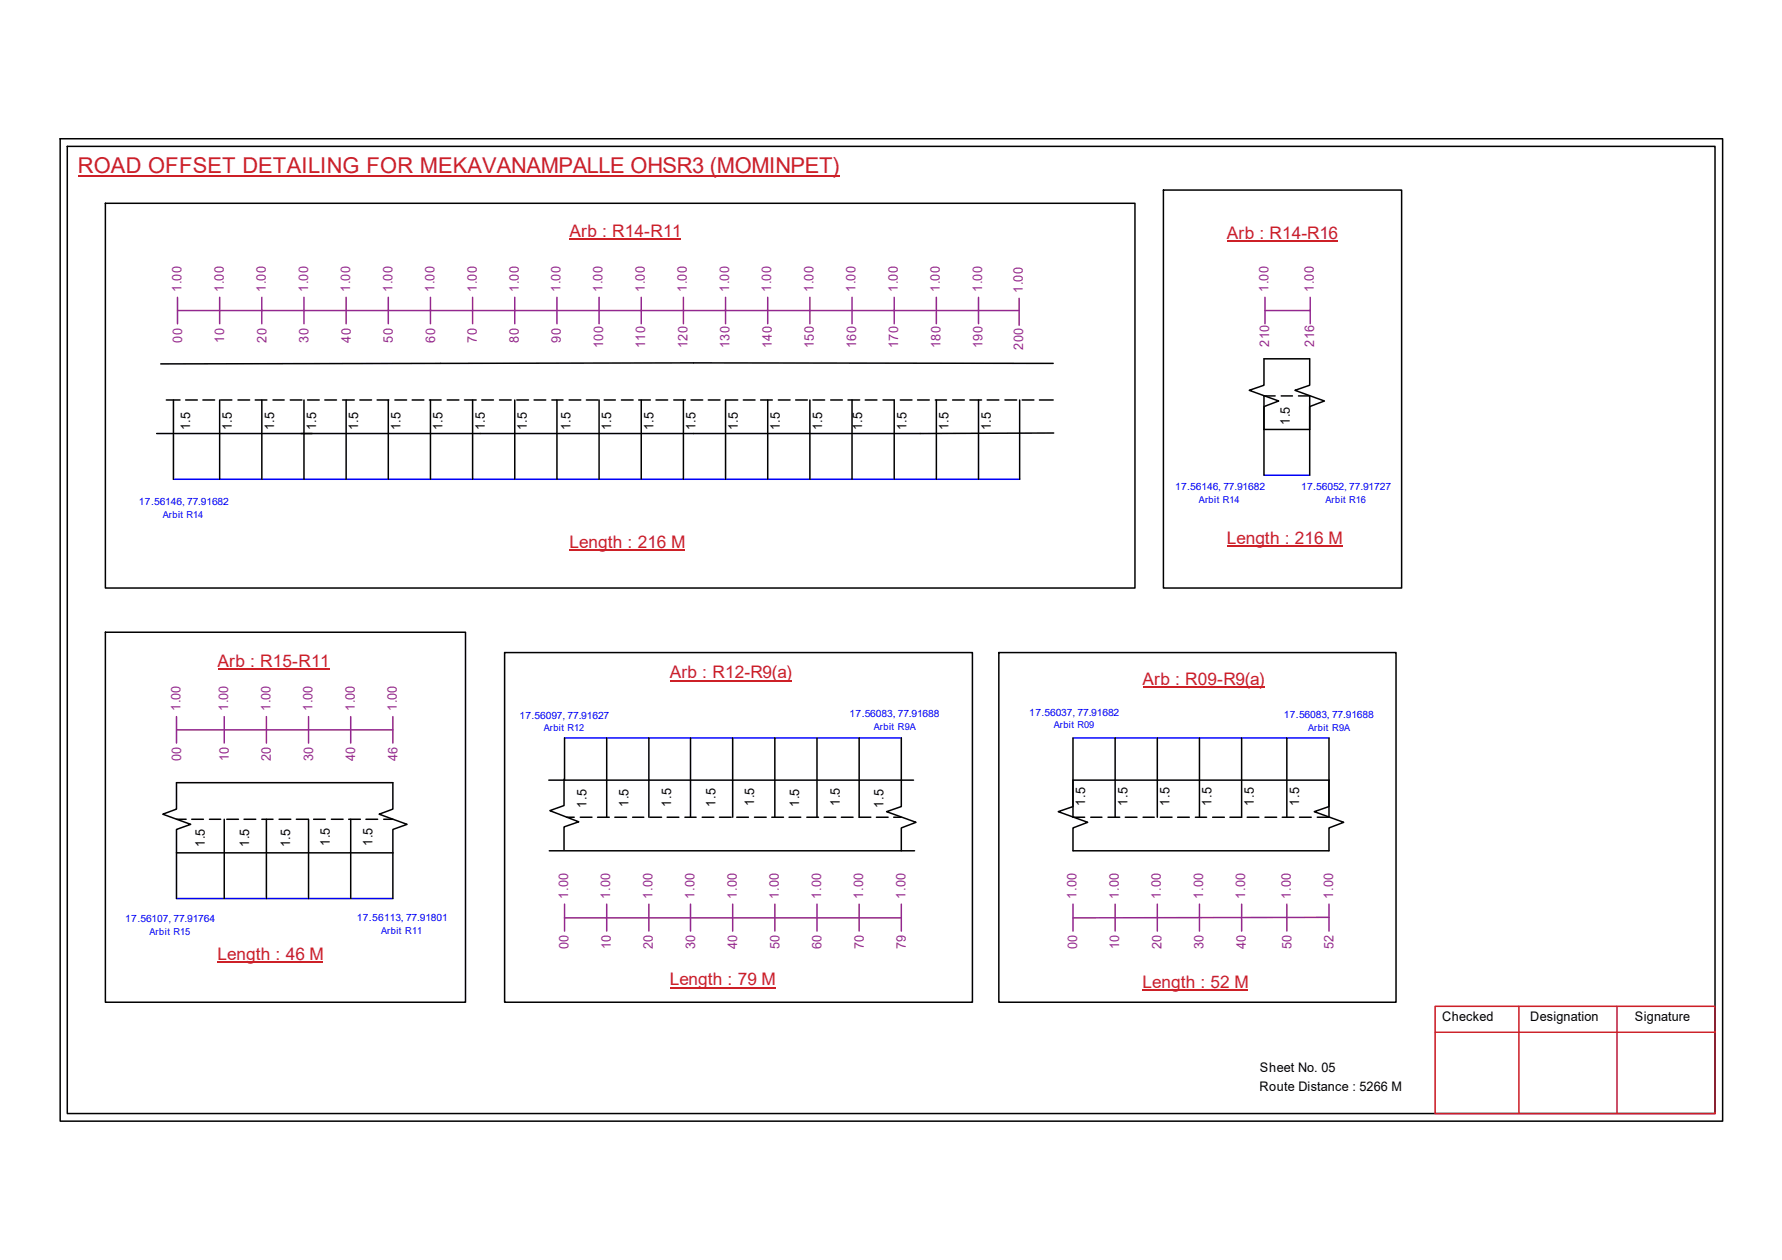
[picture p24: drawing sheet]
<svg xmlns="http://www.w3.org/2000/svg" width="297mm" height="210mm" viewBox="0 0 297 210" stroke-linecap="round" stroke-linejoin="round" font-family="sans-serif">
<defs><g id="words">
<text font-size="3.6" fill="#cd2027" x="13" y="28.9">ROAD OFFSET DETAILING FOR MEKAVANAMPALLE OHSR3 (MOMINPET)</text>
<g font-size="2.9" fill="#cd2027">
<text x="94.9" y="39.5">Arb : R14-R11</text>
<text x="204.5" y="39.9">Arb : R14-R16</text>
<text x="95" y="91.4">Length : 216 M</text>
<text x="204.5" y="90.7">Length : 216 M</text>
<text x="36.3" y="111.1">Arb : R15-R11</text>
<text x="111.6" y="113">Arb : R12-R9(a)</text>
<text x="190.5" y="114.1">Arb : R09-R9(a)</text>
<text x="36.3" y="159.9">Length : 46 M</text>
<text x="111.6" y="164.2">Length : 79 M</text>
<text x="190.5" y="164.5">Length : 52 M</text>
</g>
<g font-size="2.2" fill="#93278f">
<text x="30.3" y="48.6" transform="rotate(-90 30.3 48.6)">1.00</text>
<text x="37.3" y="48.6" transform="rotate(-90 37.3 48.6)">1.00</text>
<text x="44.3" y="48.6" transform="rotate(-90 44.3 48.6)">1.00</text>
<text x="51.3" y="48.6" transform="rotate(-90 51.3 48.6)">1.00</text>
<text x="58.4" y="48.6" transform="rotate(-90 58.4 48.6)">1.00</text>
<text x="65.4" y="48.6" transform="rotate(-90 65.4 48.6)">1.00</text>
<text x="72.4" y="48.6" transform="rotate(-90 72.4 48.6)">1.00</text>
<text x="79.5" y="48.6" transform="rotate(-90 79.5 48.6)">1.00</text>
<text x="86.5" y="48.6" transform="rotate(-90 86.5 48.6)">1.00</text>
<text x="93.4" y="48.6" transform="rotate(-90 93.4 48.6)">1.00</text>
<text x="100.5" y="48.6" transform="rotate(-90 100.5 48.6)">1.00</text>
<text x="107.5" y="48.6" transform="rotate(-90 107.5 48.6)">1.00</text>
<text x="114.5" y="48.6" transform="rotate(-90 114.5 48.6)">1.00</text>
<text x="121.5" y="48.6" transform="rotate(-90 121.5 48.6)">1.00</text>
<text x="128.6" y="48.6" transform="rotate(-90 128.6 48.6)">1.00</text>
<text x="135.6" y="48.6" transform="rotate(-90 135.6 48.6)">1.00</text>
<text x="142.6" y="48.6" transform="rotate(-90 142.6 48.6)">1.00</text>
<text x="149.6" y="48.6" transform="rotate(-90 149.6 48.6)">1.00</text>
<text x="156.7" y="48.6" transform="rotate(-90 156.7 48.6)">1.00</text>
<text x="163.7" y="48.6" transform="rotate(-90 163.7 48.6)">1.00</text>
<text x="170.5" y="48.8" transform="rotate(-90 170.5 48.8)">1.00</text>
<text x="211.5" y="48.6" transform="rotate(-90 211.5 48.6)">1.00</text>
<text x="219" y="48.6" transform="rotate(-90 219 48.6)">1.00</text>
<text x="30.3" y="57.1" transform="rotate(-90 30.3 57.1)">00</text>
<text x="37.4" y="57.1" transform="rotate(-90 37.4 57.1)">10</text>
<text x="44.4" y="57.1" transform="rotate(-90 44.4 57.1)">20</text>
<text x="51.4" y="57.1" transform="rotate(-90 51.4 57.1)">30</text>
<text x="58.5" y="57.1" transform="rotate(-90 58.5 57.1)">40</text>
<text x="65.5" y="57.1" transform="rotate(-90 65.5 57.1)">50</text>
<text x="72.5" y="57.1" transform="rotate(-90 72.5 57.1)">60</text>
<text x="79.5" y="57.1" transform="rotate(-90 79.5 57.1)">70</text>
<text x="86.5" y="57.1" transform="rotate(-90 86.5 57.1)">80</text>
<text x="93.5" y="57.1" transform="rotate(-90 93.5 57.1)">90</text>
<text x="100.5" y="58" transform="rotate(-90 100.5 58)">100</text>
<text x="107.6" y="58" transform="rotate(-90 107.6 58)">110</text>
<text x="114.6" y="58" transform="rotate(-90 114.6 58)">120</text>
<text x="121.6" y="58" transform="rotate(-90 121.6 58)">130</text>
<text x="128.6" y="58" transform="rotate(-90 128.6 58)">140</text>
<text x="135.7" y="58" transform="rotate(-90 135.7 58)">150</text>
<text x="142.7" y="58" transform="rotate(-90 142.7 58)">160</text>
<text x="149.7" y="58" transform="rotate(-90 149.7 58)">170</text>
<text x="156.8" y="58" transform="rotate(-90 156.8 58)">180</text>
<text x="163.8" y="58" transform="rotate(-90 163.8 58)">190</text>
<text x="170.6" y="58.3" transform="rotate(-90 170.6 58.3)">200</text>
<text x="211.5" y="57.7" transform="rotate(-90 211.5 57.7)">210</text>
<text x="219.1" y="57.7" transform="rotate(-90 219.1 57.7)">216</text>
<text x="30.1" y="118.4" transform="rotate(-90 30.1 118.4)">1.00</text>
<text x="38.1" y="118.4" transform="rotate(-90 38.1 118.4)">1.00</text>
<text x="45.1" y="118.4" transform="rotate(-90 45.1 118.4)">1.00</text>
<text x="52.1" y="118.4" transform="rotate(-90 52.1 118.4)">1.00</text>
<text x="59.1" y="118.4" transform="rotate(-90 59.1 118.4)">1.00</text>
<text x="66.2" y="118.4" transform="rotate(-90 66.2 118.4)">1.00</text>
<text x="30.2" y="126.8" transform="rotate(-90 30.2 126.8)">00</text>
<text x="38.1" y="126.8" transform="rotate(-90 38.1 126.8)">10</text>
<text x="45.2" y="126.8" transform="rotate(-90 45.2 126.8)">20</text>
<text x="52.2" y="126.8" transform="rotate(-90 52.2 126.8)">30</text>
<text x="59.2" y="126.8" transform="rotate(-90 59.2 126.8)">40</text>
<text x="66.2" y="126.8" transform="rotate(-90 66.2 126.8)">46</text>
<text x="94.7" y="149.7" transform="rotate(-90 94.7 149.7)">1.00</text>
<text x="101.7" y="149.7" transform="rotate(-90 101.7 149.7)">1.00</text>
<text x="108.8" y="149.7" transform="rotate(-90 108.8 149.7)">1.00</text>
<text x="115.8" y="149.7" transform="rotate(-90 115.8 149.7)">1.00</text>
<text x="122.8" y="149.7" transform="rotate(-90 122.8 149.7)">1.00</text>
<text x="129.8" y="149.7" transform="rotate(-90 129.8 149.7)">1.00</text>
<text x="136.9" y="149.7" transform="rotate(-90 136.9 149.7)">1.00</text>
<text x="143.9" y="149.7" transform="rotate(-90 143.9 149.7)">1.00</text>
<text x="150.9" y="149.7" transform="rotate(-90 150.9 149.7)">1.00</text>
<text x="179.4" y="149.7" transform="rotate(-90 179.4 149.7)">1.00</text>
<text x="186.5" y="149.7" transform="rotate(-90 186.5 149.7)">1.00</text>
<text x="193.5" y="149.7" transform="rotate(-90 193.5 149.7)">1.00</text>
<text x="200.5" y="149.7" transform="rotate(-90 200.5 149.7)">1.00</text>
<text x="207.6" y="149.7" transform="rotate(-90 207.6 149.7)">1.00</text>
<text x="215.2" y="149.7" transform="rotate(-90 215.2 149.7)">1.00</text>
<text x="222.2" y="149.7" transform="rotate(-90 222.2 149.7)">1.00</text>
<text x="94.8" y="158.2" transform="rotate(-90 94.8 158.2)">00</text>
<text x="101.8" y="158.2" transform="rotate(-90 101.8 158.2)">10</text>
<text x="108.8" y="158.2" transform="rotate(-90 108.8 158.2)">20</text>
<text x="115.9" y="158.2" transform="rotate(-90 115.9 158.2)">30</text>
<text x="122.9" y="158.2" transform="rotate(-90 122.9 158.2)">40</text>
<text x="129.9" y="158.2" transform="rotate(-90 129.9 158.2)">50</text>
<text x="136.9" y="158.2" transform="rotate(-90 136.9 158.2)">60</text>
<text x="144" y="158.2" transform="rotate(-90 144 158.2)">70</text>
<text x="151" y="158.2" transform="rotate(-90 151 158.2)">79</text>
<text x="179.5" y="158.2" transform="rotate(-90 179.5 158.2)">00</text>
<text x="186.6" y="158.2" transform="rotate(-90 186.6 158.2)">10</text>
<text x="193.6" y="158.2" transform="rotate(-90 193.6 158.2)">20</text>
<text x="200.6" y="158.2" transform="rotate(-90 200.6 158.2)">30</text>
<text x="207.6" y="158.2" transform="rotate(-90 207.6 158.2)">40</text>
<text x="215.3" y="158.2" transform="rotate(-90 215.3 158.2)">50</text>
<text x="222.3" y="158.2" transform="rotate(-90 222.3 158.2)">52</text>
</g>
<g font-size="2.2">
<text x="31.7" y="71.7" transform="rotate(-90 31.7 71.7)">1.5</text>
<text x="38.6" y="71.7" transform="rotate(-90 38.6 71.7)">1.5</text>
<text x="45.7" y="71.7" transform="rotate(-90 45.7 71.7)">1.5</text>
<text x="52.7" y="71.7" transform="rotate(-90 52.7 71.7)">1.5</text>
<text x="59.7" y="71.7" transform="rotate(-90 59.7 71.7)">1.5</text>
<text x="66.8" y="71.7" transform="rotate(-90 66.8 71.7)">1.5</text>
<text x="73.8" y="71.7" transform="rotate(-90 73.8 71.7)">1.5</text>
<text x="80.8" y="71.7" transform="rotate(-90 80.8 71.7)">1.5</text>
<text x="87.8" y="71.7" transform="rotate(-90 87.8 71.7)">1.5</text>
<text x="95.1" y="71.7" transform="rotate(-90 95.1 71.7)">1.5</text>
<text x="101.9" y="71.7" transform="rotate(-90 101.9 71.7)">1.5</text>
<text x="108.9" y="71.7" transform="rotate(-90 108.9 71.7)">1.5</text>
<text x="115.9" y="71.7" transform="rotate(-90 115.9 71.7)">1.5</text>
<text x="123" y="71.7" transform="rotate(-90 123 71.7)">1.5</text>
<text x="130" y="71.7" transform="rotate(-90 130 71.7)">1.5</text>
<text x="137" y="71.7" transform="rotate(-90 137 71.7)">1.5</text>
<text x="143.7" y="71.7" transform="rotate(-90 143.7 71.7)">1.5</text>
<text x="151.1" y="71.7" transform="rotate(-90 151.1 71.7)">1.5</text>
<text x="158.1" y="71.7" transform="rotate(-90 158.1 71.7)">1.5</text>
<text x="165.1" y="71.7" transform="rotate(-90 165.1 71.7)">1.5</text>
<text x="215" y="70.8" transform="rotate(-90 215 70.8)">1.5</text>
<text x="97.7" y="134.5" transform="rotate(-90 97.7 134.5)">1.5</text>
<text x="104.8" y="134.5" transform="rotate(-90 104.8 134.5)">1.5</text>
<text x="111.9" y="134.4" transform="rotate(-90 111.9 134.4)">1.5</text>
<text x="119.2" y="134.4" transform="rotate(-90 119.2 134.4)">1.5</text>
<text x="125.7" y="134.3" transform="rotate(-90 125.7 134.3)">1.5</text>
<text x="133.2" y="134.5" transform="rotate(-90 133.2 134.5)">1.5</text>
<text x="140" y="134.3" transform="rotate(-90 140 134.3)">1.5</text>
<text x="147.3" y="134.5" transform="rotate(-90 147.3 134.5)">1.5</text>
<text x="180.9" y="134.2" transform="rotate(-90 180.9 134.2)">1.5</text>
<text x="187.9" y="134.2" transform="rotate(-90 187.9 134.2)">1.5</text>
<text x="194.9" y="134.2" transform="rotate(-90 194.9 134.2)">1.5</text>
<text x="202" y="134.2" transform="rotate(-90 202 134.2)">1.5</text>
<text x="209" y="134.2" transform="rotate(-90 209 134.2)">1.5</text>
<text x="216.5" y="134.2" transform="rotate(-90 216.5 134.2)">1.5</text>
<text x="34.2" y="141.1" transform="rotate(-90 34.2 141.1)">1.5</text>
<text x="41.5" y="141.1" transform="rotate(-90 41.5 141.1)">1.5</text>
<text x="48.4" y="141.1" transform="rotate(-90 48.4 141.1)">1.5</text>
<text x="55" y="140.9" transform="rotate(-90 55 140.9)">1.5</text>
<text x="62.1" y="140.9" transform="rotate(-90 62.1 140.9)">1.5</text>
<text x="240.4" y="170.1">Checked</text>
<text x="255.1" y="170.1">Designation</text>
<text x="272.5" y="170.1">Signature</text>
<text x="210" y="178.6">Sheet No. 05</text>
<text x="209.9" y="181.7">Route Distance : 5266 M</text>
</g>
<g font-size="1.7" fill="#00f">
<text x="195.9" y="81.7">17.56146, 77.91682</text>
<text x="216.9" y="81.7">17.56052, 77.91727</text>
<text x="23.2" y="84.2">17.56146, 77.91682</text>
<text x="86.6" y="119.7">17.56097, 77.91627</text>
<text x="141.6" y="119.5">17.56083, 77.91688</text>
<text x="171.6" y="119.2">17.56037, 77.91682</text>
<text x="214" y="119.6">17.56083, 77.91688</text>
<text x="20.9" y="153.7">17.56107, 77.91764</text>
<text x="59.5" y="153.5">17.56113, 77.91801</text>
</g>
<g font-size="1.6" fill="#00f">
<text x="199.9" y="83.8">Arbit R14</text>
<text x="220.9" y="83.8">Arbit R16</text>
<text x="27.1" y="86.3">Arbit R14</text>
<text x="90.6" y="121.8">Arbit R12</text>
<text x="145.7" y="121.6">Arbit R9A</text>
<text x="175.6" y="121.3">Arbit R09</text>
<text x="218.1" y="121.8">Arbit R9A</text>
<text x="24.9" y="155.8">Arbit R15</text>
<text x="63.5" y="155.6">Arbit R11</text>
</g>
</g></defs>
<g fill="none" stroke="#000" stroke-width=".25">
<path d="M10 23.1h277.1v163.7h-277.1zM11.2 24.4h274.7v161.1h-274.7zM17.6 33.9h171.6v64.1h-171.6zM193.9 31.7h39.7v66.3h-39.7zM210.7 59.8h7.6v4.4l-2.4 .8 4.9 1.8-2.5 .9v3.8h-7.6v-3.8l2.4-.9-4.9-1.8 2.5-.8zM27.7 66.6h2.3M28.9 66.6v13.2M30.9 66.6h2M33.8 66.6h2M36.6 66.6v13.2M36.8 66.6h1.8M39.7 66.6h1.9"/>
<path d="M42.5 66.6h2M43.6 66.6v13.2M45.5 66.6h1.9M48.4 66.6h1.9M50.7 66.6v13.2M51.3 66.6h1.9M54.1 66.6h2M57.1 66.6h2M57.7 66.6v13.2M60 66.6h1.9M62.9 66.6h1.9M64.7 66.6v13.2"/>
<path d="M65.8 66.6h2M68.7 66.6h2M71.6 66.6h1.9M71.8 66.6v13.2M74.5 66.6h2M77.4 66.6h2M78.8 66.6v13.2M80.3 66.6h2M83.3 66.6h1.9M85.8 66.6v13.2M86.1 66.6h2M89 66.6h2"/>
<path d="M92 66.6h1.8M92.8 66.6v13.2M94.9 66.6h1.9M97.7 66.6h2M99.9 66.6v13.2M100.7 66.6h1.9M103.6 66.6h1.9M106.5 66.6h1.9M106.9 66.6v13.2M109.3 66.6h2M112.3 66.6h2M113.9 66.6v13.2"/>
<path d="M115.2 66.6h1.9M118.1 66.6h1.9M120.9 66.6v13.2M121 66.6h2M123.9 66.6h2M126.8 66.6h1.9M128 66.6v13.2M129.7 66.6h2M132.6 66.6h2M135 66.6v13.2M135.5 66.6h2M138.5 66.6h1.9"/>
<path d="M141.3 66.6h2M142 66.6v13.2M144.2 66.6h2M147.2 66.6h1.9v13.2M150.1 66.6h1.9M152.9 66.6h2M155.9 66.6h1.9M156.1 66.6v13.2M158.8 66.6h1.9M161.7 66.6h1.9M163.1 66.6v13.2M164.5 66.6h2"/>
<path d="M167.5 66.6h2M170 66.6v13.2M170.4 66.6h1.9M173.3 66.6h2.3M175.6 60.5l-148.8 .1M175.6 72.1l-149.5 .1M212.6 66h-1.9v13.2M213.6 66h1.8M216.4 66h1.9v13.2M17.6 105.3h60v61.7h-60zM84.1 108.7h78v58.3h-78zM166.5 108.7h66.2v58.3h-66.2z"/>
<path d="M29.4 136.5h1.6M32 136.5h1.9M34.9 136.5h1.9M37.4 136.5v13.2M37.8 136.5h1.9M40.7 136.5h1.9M43.6 136.5h1.9M44.4 136.5v13.2M46.5 136.5h2M49.4 136.5h1.9M51.4 136.5v13.2M52.3 136.5h1.9"/>
<path d="M55.2 136.5h2M58.1 136.5h2M58.5 136.5v13.2M61 136.5h1.9M64 136.5h1.5M91.5 130h60.8M94 129.8v4.4l-2.4 .8 4.9 1.9-2.5 .9v3.8M94.1 122.9v7.1M94.4 136.1h1.3M96.7 136.1h2M99.6 136.1h2M101.1 122.9v13.2"/>
<path d="M102.5 136.1h1.9M105.4 136.1h1.9M108.2 122.9v13.2M108.3 136.1h2M111.2 136.1h2M114.2 136.1h1.8M115.1 122.9v13.2M117 136.1h2M119.9 136.1h2M122.1 122.9v13.2M122.8 136.1h2M125.8 136.1h1.9"/>
<path d="M128.6 136.1h2M129.2 122.9v13.2M131.5 136.1h2M134.5 136.1h1.9M136.2 122.9v13.2M137.4 136.1h1.9M140.2 136.1h2M143.2 122.9v13.2h2M146.1 136.1h1.9M149 136.1h1.2M150.2 122.9v11.5l-2.4 .8 4.9 1.8-2.5 .9v3.8M178.9 130h42.6v4.4l-2.4 .8 4.9 1.8-2.5 .9v3.8h-42.6v-3.8l2.4-.9-4.9-1.8 2.5-.8z"/>
<path d="M178.9 122.9v13.2h1.9M181.8 136.1h1.9M184.7 136.1h1.9M185.9 122.9v13.2M187.6 136.1h1.9M190.5 136.1h1.9M192.9 122.9v13.2M193.4 136.1h2M196.3 136.1h1.9M199.3 136.1h1.8M199.9 122.9v13.2M202.1 136.1h2"/>
<path d="M207 122.9v13.2h-2M207.9 136.1h1.9M210.9 136.1h1.9M213.7 136.1h2M214.5 122.9v13.2M216.6 136.1h2M221.5 122.9v13.2h-1.9M29.4 142.1v-3.9l2.4-.9-4.7-1.7 2.3-.8v-4.4h36.1v4.4l-2.3 .8 4.7 1.7-2.4 .9v3.9M29.4 142.1h36.1M29.4 142.1v7.6M65.5 142.1v7.6M91.6 141.7h60.8"/>
</g>
<path d="M239.2 167.6h46.7v17.9h-46.7zM239.2 172h46.7M253.2 167.6v17.9M269.5 167.6v17.9" fill="none" stroke="#cc1f26" stroke-width=".25"/>
<path d="M13 29.3h126.9" fill="none" stroke="#cd2027" stroke-width=".25"/>
<path d="M28.9 79.8h141.1M210.7 79.2h7.6M94.1 122.9h56.1M178.9 122.9h42.6M29.4 149.7h36.1" fill="none" stroke="#00f" stroke-width=".25"/>
<g fill="none" stroke="#93278f" stroke-width=".25">
<path d="M29.6 51.7h140.3M29.6 49.5v4.4M36.6 49.5v4.4M43.6 49.5v4.4M50.7 49.5v4.4M57.7 49.5v4.4M64.7 49.5v4.4M71.8 49.5v4.4M78.8 49.5v4.4M85.8 49.5v4.4M92.8 49.5v4.4M99.9 49.5v4.4"/>
<path d="M106.9 49.5v4.4M113.9 49.5v4.4M120.9 49.5v4.4M128 49.5v4.4M135 49.5v4.4M142 49.5v4.4M149.1 49.5v4.4M156.1 49.5v4.4M163.1 49.5v4.4M169.9 49.7v4.5M210.9 51.7h7.5M210.9 49.5v4.4"/>
<path d="M218.4 49.5v4.4M29.4 119.4v4.4M37.4 119.4v4.4M44.4 119.4v4.4M51.4 119.4v4.4M58.5 119.4v4.4M65.5 119.4v4.4M29.4 121.6h36.1M94.1 152.9h56.1M94.1 150.6v4.5M101.1 150.6v4.5M108.2 150.6v4.5"/>
<path d="M115.1 150.6v4.5M122.1 150.6v4.5M129.2 150.6v4.5M136.2 150.6v4.5M143.2 150.6v4.5M150.2 150.6v4.5M178.9 150.6v4.5M185.9 150.6v4.5M192.9 150.6v4.5M199.9 150.6v4.5M207 150.6v4.5M214.5 150.6v4.5"/>
<path d="M221.5 152.8l-42.6 .1M221.5 150.6v4.5"/>
</g>
<path d="M95 39.8h18.6M204.5 40.2h18.5M95 91.7h19.2M204.5 91h19.2M36.3 111.4h18.6M111.6 113.4h20.3M190.5 114.5h20.3M36.3 160.2h17.6M111.6 164.5h17.6M190.5 164.8h17.6" fill="none" stroke="#cd2027" stroke-width=".17"/>
<use href="#words"/>
</svg>
